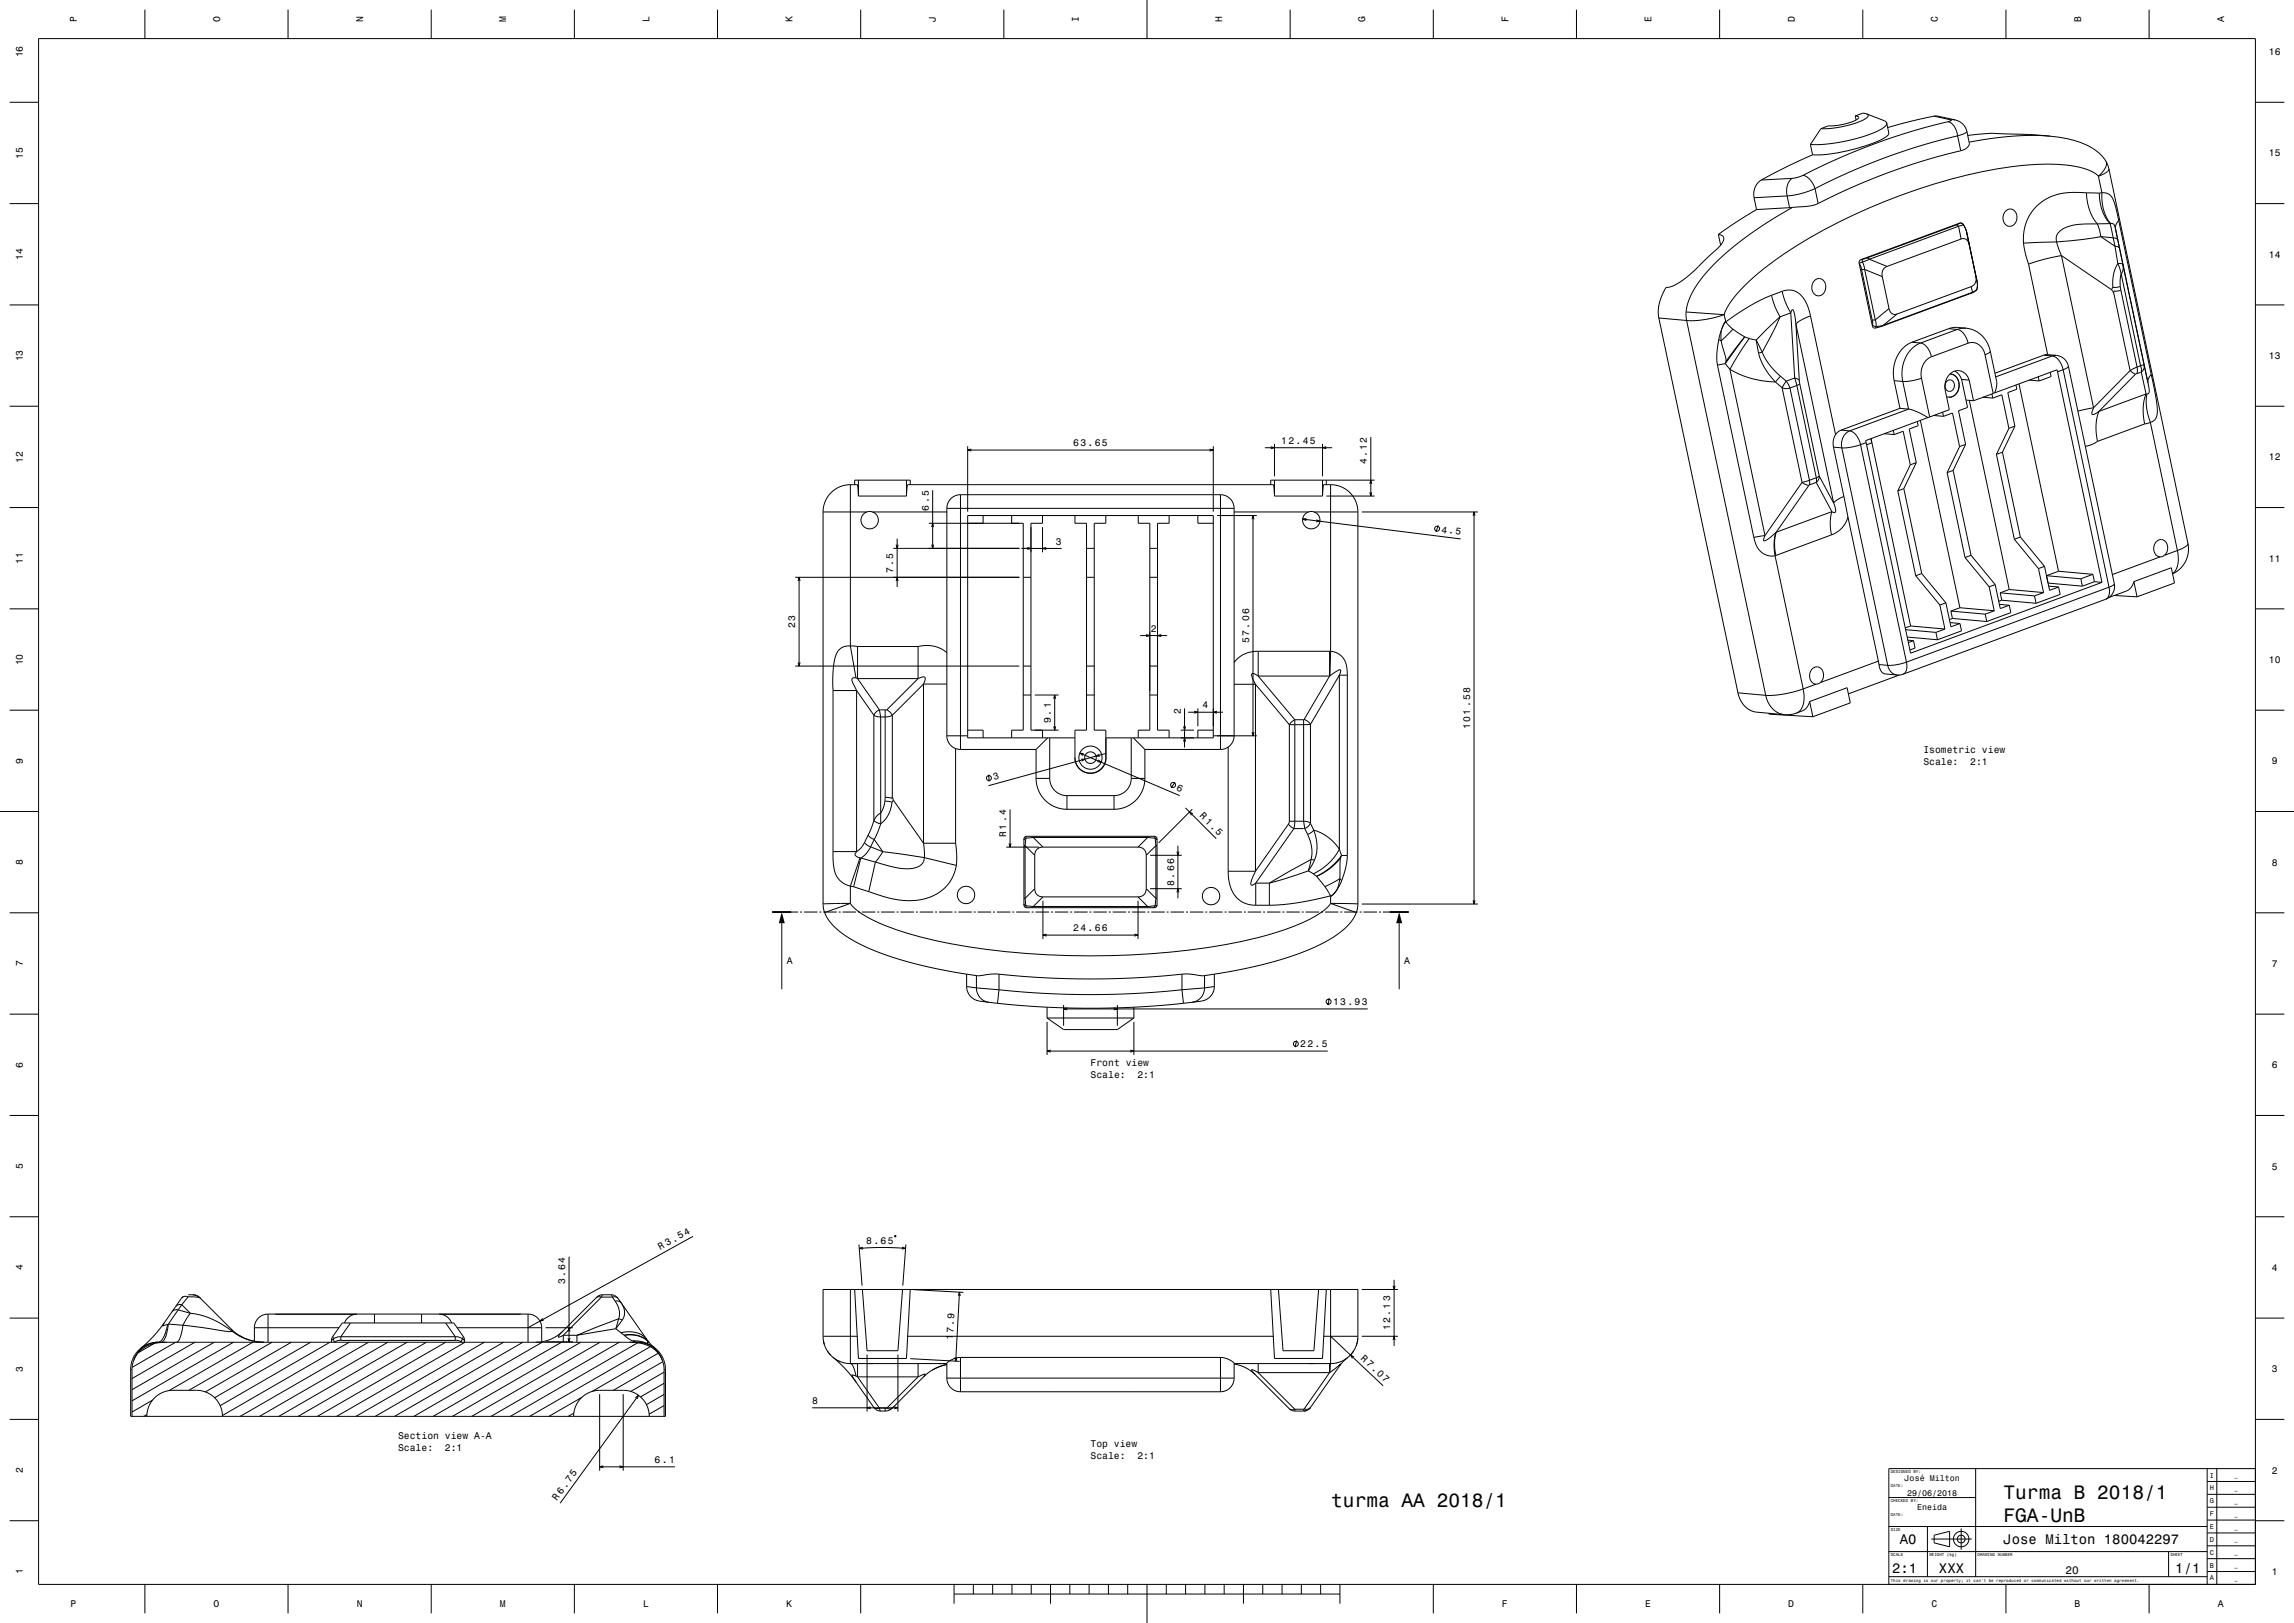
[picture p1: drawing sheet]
<svg xmlns="http://www.w3.org/2000/svg" width="1189mm" height="841mm" viewBox="0 0 1189 841" stroke-linecap="round" stroke-linejoin="round" font-family="sans-serif">
<defs><g id="words">
<g font-size="10.1">
<text x="1038" y="777">Turma B 2018/1</text>
<text x="690" y="781">turma AA 2018/1</text>
<text x="1038" y="789">FGA-UnB</text>
</g>
<g font-size="7.2">
<text x="985" y="800">A0</text>
<text x="1038" y="800">Jose Milton 180042297</text>
<text x="981" y="815">2:1</text>
<text x="1005" y="815">XXX</text>
<text x="1127" y="815">1/1</text>
</g>
<text font-size="5.8" x="1071" y="816">20</text>
<g font-size="5.1">
<text x="622" y="423" transform="rotate(45 622 423)">R 1.5</text>
<text x="494" y="694" transform="rotate(-87 494 694)">17.9</text>
<text x="705" y="704" transform="rotate(43 705 704)">R 7.07</text>
<text x="289" y="778" transform="rotate(-54 289 778)">R 6.75</text>
</g>
<g font-size="5">
<text x="40" y="12" transform="rotate(-90 40 12)">P</text>
<text x="114" y="12" transform="rotate(-90 114 12)">O</text>
<text x="188" y="12" transform="rotate(-90 188 12)">N</text>
<text x="262" y="12" transform="rotate(-90 262 12)">M</text>
<text x="337" y="12" transform="rotate(-90 337 12)">L</text>
<text x="411" y="12" transform="rotate(-90 411 12)">K</text>
<text x="485" y="12" transform="rotate(-90 485 12)">J</text>
<text x="559" y="12" transform="rotate(-90 559 12)">I</text>
<text x="633" y="12" transform="rotate(-90 633 12)">H</text>
<text x="708" y="12" transform="rotate(-90 708 12)">G</text>
<text x="782" y="12" transform="rotate(-90 782 12)">F</text>
<text x="856" y="12" transform="rotate(-90 856 12)">E</text>
<text x="930" y="12" transform="rotate(-90 930 12)">D</text>
<text x="1004" y="12" transform="rotate(-90 1004 12)">C</text>
<text x="1079" y="12" transform="rotate(-90 1079 12)">B</text>
<text x="1153" y="12" transform="rotate(-90 1153 12)">A</text>
<text x="12" y="30" transform="rotate(-90 12 30)">16</text>
<text x="1176" y="29">16</text>
<text x="12" y="82" transform="rotate(-90 12 82)">15</text>
<text x="1176" y="81">15</text>
<text x="12" y="135" transform="rotate(-90 12 135)">14</text>
<text x="1176" y="134">14</text>
<text x="12" y="187" transform="rotate(-90 12 187)">13</text>
<text x="1176" y="186">13</text>
<text x="556" y="231">63.65</text>
<text x="664" y="230">12.45</text>
<text x="12" y="240" transform="rotate(-90 12 240)">12</text>
<text x="1176" y="239">12</text>
<text x="708" y="241" transform="rotate(-90 708 241)">4.12</text>
<text x="481" y="265" transform="rotate(-90 481 265)">6.5</text>
<text x="747" y="276" transform="rotate(7 747 276)">4.5</text>
<text x="547" y="282">3</text>
<text x="12" y="292" transform="rotate(-90 12 292)">11</text>
<text x="1176" y="291">11</text>
<text x="463" y="297" transform="rotate(-90 463 297)">7.5</text>
<text x="412" y="326" transform="rotate(-90 412 326)">23</text>
<text x="596" y="327">2</text>
<text x="647" y="333" transform="rotate(-90 647 333)">57.06</text>
<text x="12" y="345" transform="rotate(-90 12 345)">10</text>
<text x="1176" y="344">10</text>
<text x="612" y="370" transform="rotate(-90 612 370)">2</text>
<text x="623" y="367">4</text>
<text x="545" y="375" transform="rotate(-90 545 375)">9.1</text>
<text x="762" y="378" transform="rotate(-90 762 378)">101.58</text>
<text x="12" y="396" transform="rotate(-90 12 396)">9</text>
<text x="997" y="390">Isometric view</text>
<text x="997" y="396">Scale:</text>
<text x="1021" y="396">2:1</text>
<text x="1177" y="396">9</text>
<text x="515" y="404" transform="rotate(-16 515 404)">3</text>
<text x="609" y="409" transform="rotate(23 609 409)">6</text>
<text x="522" y="434" transform="rotate(-90 522 434)">R 1.4</text>
<text x="12" y="448" transform="rotate(-90 12 448)">8</text>
<text x="1177" y="449">8</text>
<text x="609" y="459" transform="rotate(-90 609 459)">8.66</text>
<text x="556" y="483">24.66</text>
<text x="12" y="501" transform="rotate(-90 12 501)">7</text>
<text x="408" y="499">A</text>
<text x="728" y="499">A</text>
<text x="1177" y="501">7</text>
<text x="691" y="521">13.93</text>
<text x="674" y="543">22.5</text>
<text x="12" y="553" transform="rotate(-90 12 553)">6</text>
<text x="565" y="552">Front view</text>
<text x="1177" y="554">6</text>
<text x="565" y="558">Scale:</text>
<text x="590" y="558">2:1</text>
<text x="12" y="606" transform="rotate(-90 12 606)">5</text>
<text x="1177" y="606">5</text>
<text x="342" y="648" transform="rotate(-29 342 648)">R 3.54</text>
<text x="449" y="644">8.65</text>
<text x="12" y="658" transform="rotate(-90 12 658)">4</text>
<text x="1177" y="659">4</text>
<text x="293" y="665" transform="rotate(-90 293 665)">3.64</text>
<text x="721" y="689" transform="rotate(-90 721 689)">12.13</text>
<text x="12" y="711" transform="rotate(-90 12 711)">3</text>
<text x="1177" y="711">3</text>
<text x="421" y="727">8</text>
<text x="206" y="746">Section view A-A</text>
<text x="206" y="752">Scale:</text>
<text x="231" y="752">2:1</text>
<text x="565" y="750">Top view</text>
<text x="339" y="758">6.1</text>
<text x="565" y="756">Scale:</text>
<text x="589" y="756">2:1</text>
<text x="12" y="763" transform="rotate(-90 12 763)">2</text>
<text x="1177" y="764">2</text>
<text x="12" y="816" transform="rotate(-90 12 816)">1</text>
<text x="1177" y="816">1</text>
<text x="36" y="833">P</text>
<text x="111" y="833">O</text>
<text x="185" y="833">N</text>
<text x="259" y="833">M</text>
<text x="333" y="833">L</text>
<text x="407" y="833">K</text>
<text x="778" y="833">F</text>
<text x="853" y="833">E</text>
<text x="927" y="833">D</text>
<text x="1001" y="833">C</text>
<text x="1075" y="833">B</text>
<text x="1149" y="833">A</text>
</g>
<g font-size="4.3">
<text x="987" y="767">José Milton</text>
<text x="988" y="775">29/06/2018</text>
<text x="994" y="782">Eneida</text>
</g>
<g font-size="3.6">
<text x="1145" y="766">I</text>
<text x="1145" y="772">H</text>
<text x="1145" y="779">G</text>
<text x="1145" y="786">F</text>
<text x="1145" y="792">E</text>
<text x="1145" y="799">D</text>
<text x="1145" y="806">C</text>
<text x="1145" y="812">B</text>
<text x="1145" y="819">A</text>
</g>
<g font-size="2.9">
<text x="1158" y="765">_</text>
<text x="1158" y="772">_</text>
<text x="1158" y="779">_</text>
<text x="1158" y="785">_</text>
<text x="1158" y="792">_</text>
<text x="1158" y="799">_</text>
<text x="1158" y="805">_</text>
<text x="1158" y="812">_</text>
<text x="1158" y="819">_</text>
</g>
<g font-size="2.2">
<text x="980" y="763">DESIGNED BY:</text>
<text x="980" y="771">DATE:</text>
<text x="980" y="778">CHECKED BY:</text>
<text x="980" y="786">DATE:</text>
<text x="980" y="793">SIZE</text>
<text x="980" y="806">SCALE</text>
<text x="1000" y="806">WEIGHT (kg)</text>
<text x="1025" y="806">DRAWING NUMBER</text>
<text x="1125" y="806">SHEET</text>
<text x="980" y="820">This drawing is our property; it can't be reproduced or communicated without our written agreement.</text>
</g>
</g></defs>
<g fill="none" stroke="#000" stroke-width=".52">
<path d="M75 5v15M149 5v15M223 5v15M298 5v15M372 5v15M446 5v15M520 5v15M595 0v20M669 5v15M743 5v15M817 5v15M891 5v15"/>
<path d="M965 5v15M1040 5v15M1114 5v15M20 20h1149v801h-1149zM5 53h15M967 59l10 4 1 1M967 59l1 1-1 1-6 3-9 2-8 1M967 59h-1l-4 1M1169 53h15M938 75l1 5M944 67l-6 8M962 60h1v1l-3 2-6 2h-6l-4 2"/>
<path d="M962 60v2M978 64l1 5a15 15 0 0 1-10 6 85 85 0 0 1-30 5M978 64l-1 1-3 2-11 4-13 3-12 1M1002 60l11 2M1002 60l-24 6M1002 60l9 2M1010 63l-19 5-19 6-19 8-18 9M1010 63a7 7 0 0 1 5 7M1011 62l-1 1M1011 62a8 8 0 0 1 8 6M1015 70l-19 5-19 7-18 7-18 9M1015 70l1 8"/>
<path d="M1016 78l-18 5-19 6-19 8-18 8M1019 68l2 6a5 5 0 0 1-5 4M1019 68v1l-4 1M1020 70l12-1 30 2M1062 71h-19l-22 3M1062 71h1M1062 71a42 42 0 0 1 28 10l2 3M913 93l-2 2-2 3v4M929 92l-16 1M929 92a9 9 0 0 0-3 10M935 91l-6 1M935 91a9 9 0 0 1 6 7"/>
<path d="M939 80l-26 13M941 98l-9 3-6 1M941 98l1 7M1081 100a30 30 0 0 0-27 8 24 24 0 0 0-5 18M1081 100a26 26 0 0 0 6 16M1081 100h7M1088 91a25 25 0 0 0-17-5 169 169 0 0 0-60 7 278 278 0 0 0-101 50 50 50 0 0 0-16 20M1088 91l1 9M1089 100h-1M1089 100a24 24 0 0 0 4 14M1089 100a6 6 0 0 1 7 6l2 8M1092 84a7 7 0 0 1-4 7"/>
<path d="M1092 84l1 4M1093 88l-1 1-4 2M1093 88l41 194M5 106h15M909 102l1 7M910 109l-19 12M926 102h-17M926 102l2 6M928 108l-18 1M929 107l-1 1M929 107l-23 15-9 7-8 7-6 7-5 7-3 6-1 6M942 105l-5 2h-8"/>
<path d="M1014 117h1M1014 117l-46 17M1015 117l-46 17M1015 117l1 7M1016 116l-2 1M1016 116l-52 19M1016 116l2 1M1016 116h2M1016 116h.1M1018 116v1M1018 116l1 4M1018 116l-3 1"/>
<path d="M1018 117l1 3M1040 109l1-1h2l1 1 1 2v3l-2 3h-3l-1-2-1-3zM1087 116a33 33 0 0 0-18 3l-3 3v3M1087 116l2 7M1088 100a22 22 0 0 0 6 16M1093 114h.1M1093 114l1 2M1094 116h-7M1094 116l1 7M1094 116h.1M1094 116h2v2M1096 118l2 6"/>
<path d="M1096 118l17 80M1098 114l-1 2-1 2M1098 114l17 80M1169 106h15M891 121a2.5 2.5 0 0 1 2 2 2.5 2.5 0 0 1 0 3l-13 12a38 38 0 0 1-15 11h-1l-3 6-1 5v5M891 121l1 6M964 136l1 4M964 136h.1M964 136l6 33M964 135v1M965 140l5 26M965 134v2"/>
<path d="M965 134l-1 1M965 136h-1M965 136l1 4M966 140h-1M966 140l6 26M966 140l10 3M968 134h1M968 134h-3M969 134l-4 2M969 134l9 4M978 138l-2 2v3M1016 124h3l2 3"/>
<path d="M1016 124l-38 14M1019 120l6 26M1019 120l2 7M1021 127l3 16M1049 126l2 11M1051 137l10 47M1066 125l-17 1M1066 125l2 7M1068 132l-17 5M1068 132l17 79M1068 132l26 18M1089 123l-23 2"/>
<path d="M1089 123l7 5M1089 123h6M1095 123l3 1M1095 123l1 5M1096 128l2 9M1098 124l1 5-3-1M1098 137l-3 5v7M1098 137l1 5M1098 137h2a4 4 0 0 1-1 5M5 158h15M918 153l2 6 3 5M918 153l-11 5-12 9"/>
<path d="M924 151l1 6 3 5M924 151l5-1 4 2 3 5 2 7M924 151l-6 2M940 145l2-1h1l2 1 1 2v3l-2 3h-3l-1-2-1-3zM976 143l3 17M979 160l2 2 2 1M979 160l-7 6M1022 149l-39 14M1022 149v2M1022 152l-46 17M1022 151v1M1022 151l-46 18"/>
<path d="M1024 143v4l-2 2M1024 143l1 3M1024 151l-2 1M1025 150l-3 1M1025 150l-1 1M1025 150h.1M1025 146v4M1094 150l1 1M1095 151h.1M1095 151l1 1M1095 149l-1 1M1096 152l8 40"/>
<path d="M1099 148l-4 1M1099 148v2M1099 150l-3 1v1M1099 150l9 40M1099 142v6M1099 142l10 48M1169 158h15M860 165l41 194M860 165l14 1M874 162v4M874 162l20 1M874 166l41 194"/>
<path d="M891 176l-1 7v6M891 176l1 1M892 177l3 10M892 171l-1 5M892 171v6M892 170v1M892 170h.1M894 163a51 51 0 0 1-20 3M894 163v4M894 167l-2 3M894 167h.1M894 167h1"/>
<path d="M895 167l3 4M895 167h-1M898 171l6 4M898 171l-6 6M904 175h3M904 175l-10 13M904 175l-9 12M907 175l3 1M907 175l-10 16M910 176l3 7M910 176l1 7M923 164l-13 12"/>
<path d="M923 164l-10 19M928 162l1-1 2 7M928 162l-5 2M928 162l2 34M931 168l19 93M931 168l2 29M938 164l-5 2-2 2M938 164l13 61M970 166l1 2M970 169l1 1h1M971 168l1 1M971 168l-1 1"/>
<path d="M972 166h-2M972 166v3M972 169v1M976 169l-4 1M976 169h-4M976 169h.1M983 163l-7 6M991 177l-5 3-3 5-2 6 1 6M991 177l4 1M995 178l-4 3-3 5-2 6v6M995 178h2l2 2 2 5M1010 170l-19 7"/>
<path d="M1010 170l4 1M1014 171h2l2 2 2 5M1014 171l-19 7M1019 170l-5 1M1019 170h-6h-3M1019 170a14 14 0 0 1 13 12M1020 178h3l3 1 2 2 1 3M1020 178l-19 7M890 189l19 89M894 188l3 3M894 188l-4 1M895 187l-1 1"/>
<path d="M897 191a48 48 0 0 0 23 7M897 191l18 86M911 183a32 32 0 0 0 9 15M913 183l3 5 7 7M913 183h-2M920 198l4 3M923 195l-3 3M923 195l3 3M926 198l-2 3M926 198l2 3M930 196l3 1M930 196l-4 2"/>
<path d="M930 196l1 4M931 200l10 48M931 200l-3 1M933 197v2M933 199l-2 1M933 199l10 48M982 197l3 15M982 197l4 1M986 198l3 14M996 196l-5 1-5 1M996 196l4 20M1001 185l-2 2-2 2-1 4v3"/>
<path d="M1009 197a2.8 2.8 0 0 1 4 2 2.8 2.8 0 0 1-2 4l-2-1-1-1v-2zM1011 194h.1M1011 194l2 1 1 1 1 4-1 4-2 2h-2M1011 194l2 1 2 1v2v3v2l-2 2-2 1h-2M1013 192l2 2 2 2 2 11M1017 197h4M1021 197l-2-3-3-2h-3l-2 2-2 2-1 4 2 12-10 4M1021 197l2 11M1029 184l4 20M1032 182l3 16-1 6M1032 182l-3 2M1045 200v2l-4 1 3 18"/>
<path d="M1046 199l21 97M1052 197h5M1056 195l1 2M1059 184l-25 9M1059 184h5M1061 184h5M1061 184h-2M1063 193v2l-6 2M1064 184l1 1 2 2 2 5M1064 184l-30 11M1066 184h-2M1066 184l4 2 2 4"/>
<path d="M1066 193v-1l-32 12M1066 193l23 109M1069 192l-3 1M1069 192l24 112M1072 190l-3 2M1072 190l24 112M1104 192l3 2M1104 192l-19 19M1107 194l-19 19M1108 194h-1M1108 190l-4 2M1108 190v4"/>
<path d="M1109 190l1 3M1109 190h-1M1110 193l2 11M1110 193l-2 1M1111 189v3l-1 1M1111 189l-2 1M1111 189l2 9M1113 198a5 5 0 0 1 0 6M1115 194l-1 2-1 2M1115 194a53 53 0 0 1 3 22l-2 2-1 1M5 211h15M924 201h2h2"/>
<path d="M924 201l10 49M928 201l10 48M985 212l-31 11M985 212h4M989 212l5 2 5 2M989 212l-30 11M994 218v3l-4 1 3 18M995 218l21 97M999 216l-32 12v1M1000 216h-1M1002 215l5 1M1007 214v2"/>
<path d="M1007 216l5-2 4 17M1019 207l1 4-5 2 4 17M1019 207l4 1M1021 207l20 98M1028 206h5M1032 204l1 2M1033 206l5-1 3 17M1033 204l-10 4M1034 204h-1M1085 211l-8 2M1085 211l-1 4 4-2M1088 213l-2 7 1 9"/>
<path d="M1112 220l-25 9M1112 204l-1 7 1 9M1112 204h1M1112 204l-24 9M1113 204v7l2 8M1115 219l-3 1M1115 219l14 66M1169 211h15M502 231v34M502 233h127M503 233h-1l1 1M627 233h2l-2 1"/>
<path d="M629 231v34M656 232h34M659 231l2 1-2 1M661 230v17M685 230v17M687 231l-2 1 2 1M710 226v31M950 232h5M950 232l6 25M951 225l-1 3v4M954 223l-3 2M954 223h5"/>
<path d="M955 232l23 113M959 223l-2 2-2 2v2v3M959 223l1 1 2 2 2 4M964 230l-5 2h-4M964 230l24 113M967 229l-3 1M967 229l23 109 99-36M970 227v2l-3 1M970 227l20 97M977 225h5M981 223l1 2M982 225l4-2 4 18"/>
<path d="M993 240l-3 1M993 240l-6 13M1016 231l-7 14M1019 230l-3 1M1019 230l-7 14M1035 235l9 44M1038 234l-3 1M1038 234l9 44M1041 222l-6 13M1044 221l-3 1M1044 221l-6 13M1087 229l-3 2h-3"/>
<path d="M441 251h3l1 6M441 251l-6 1-4 3-3 5-1 5M441 251v84M443 251v-2h29v2M445 257h25M445 249v8M470 257v-6h190l1 6M470 249v8M483 254v30M498 256l-3 1-2 1-2 3v2M498 256h135M498 256v132"/>
<path d="M633 256l2 1 3 1 1 3 1 2M633 256v132M661 257h24M661 249v8M685 249v8M687 249v2M687 257h25M690 251h-4l-1 6M690 251l5 1 5 3 3 5 1 5M690 251v86M710 255v2l1-2M710 251v-2l1 2"/>
<path d="M712 249h-53v2M934 250l4 2M934 250l-19 27M938 252l-17 24M938 251v1M938 249l-4 1M938 249v2M941 250l8 15M941 250l-3 1M941 248v2M941 248l-3 1M943 247l-2 1"/>
<path d="M943 247v1l-2 2M943 247l7 14M956 257l-4 2-2 2M956 257l2 11M984 254l9 44M987 253l-3 1M987 253l9 44M990 241l-6 13M1009 245l9 44M1012 244l-3 1M1012 244l10 44M5 263h15"/>
<path d="M427 265h22M427 265v203M452 265h39M465 279v25M481 271h49v107h-6v4M483 273v-2l1 2M491 263v118M491 263h149M510 267v4M524 267v4M540 267v4h-6v107h15M540 273v13"/>
<path d="M557 267v4h6v107h-6v16l1 2 2 3 2 1 3 1 3-1 3-1 1-3 1-2v-16h-6v-107h6v-4M590 267v4h6v107h-6v4M606 267v4h-6v107h6v4M621 267v4h8M631 267h20M640 263v119l-1 2-2 2-2 2h-2M640 265h38M649 269v-2l1 2M649 267v114M675 269l82 10M677 269h-2l2 1M681 265h23"/>
<path d="M682 269l2 1h-2M704 265v203M706 265h60M745 272l-1 4M763 267l1-2 1 2M764 265v203M909 278a10 10 0 0 0 11 10M915 277l-6 1M920 276l-6 4 1-3M920 276v5v7M921 276h-1M921 276l-1 6v6"/>
<path d="M949 277l-29 11M949 265v6v6M949 265l-28 11M950 261l1 4v1l-2-1M958 268l-3 6-6 3M958 268l16 75M1044 279l13 16M1047 278l-3 1M1047 278l13 15M1169 263h15M412 299h116M414 299v46"/>
<path d="M463 284h65M464 282l1 2 1-2M483 282v2l1-2M529 284h21M530 299h4M532 284h2l-2 1M542 284h-2l2 1M563 299h4M563 284h4M596 299h4M596 284h4M920 288l15 69"/>
<path d="M920 288h.1M993 298l12 16M996 297l-3 1M996 297l13 15M1018 289l13 15M1022 288l-4 1M1022 288l12 15M1057 295l2 12M1060 293l2 13 5-2M1060 293l-3 2M1067 296l18 2M1067 296l-6 2 18 2"/>
<path d="M1079 300v4M1085 298l1 3M1085 298l-6 2M1120 289h.1M1120 289l-25 9M1122 288l1-3v-3l-1-2h-3l-2 2-1 2 1 3 3 2M1122 288l-2 1M1129 285v8l-1 3-2 1M1129 285l-7 3M1134 282l-1 1-4 2M1134 282v4l-1 5-3 4-4 2M5 315h15"/>
<path d="M414 301v-2l1 2M464 301l1-2 1 2M1005 314l3 12M1009 312l2 13 5-2M1009 312l-4 2M1011 317l1 3M1011 317l18 1M1016 315l-5 2M1016 315l18 2M1029 318l1 4M1031 304l3 13M1034 317l-5 1"/>
<path d="M1034 303l3 12 4-1M1034 303l-3 1M1036 313l5 1M1037 307l18 2M1037 307l1 4M1038 311l-2 1M1038 311l17 2M1041 305l-4 2M1041 305l18 2M1041 314l1 3-12 5M1055 309v4M1059 307l-4 2"/>
<path d="M1062 302l17 2M1062 304h5M1067 304l1 4-13 5M1086 301l-7 3M1086 301l3 1M1091 311l-105 38M1093 304v4l-2 3M1093 304l-105 39M1096 302l-3 2M1096 302v3l-1 2-1 2-3 2M1096 309h12M1106 301l-1 3-2 2-10 4"/>
<path d="M1106 301l19-7 2 8-19 7M1106 301l2 8M1169 315h15M441 335h3M441 335a7 7 0 0 0-9 8v6v9M441 335l3 16M444 335h32M444 335v17M476 335a17 17 0 0 1 15 3M476 335v17M591 329h14M594 329h2l-2 1"/>
<path d="M602 329h-2l2 1M652 337l-4 1-3 1-3 2-2 2M652 337h37M652 337v13M689 337h1M689 337v13M690 337a10 10 0 0 1 8 13M690 337l-1 13M988 326l15 2M989 330l15 2M989 332h3M990 324l-2 1"/>
<path d="M990 324l18 2M992 332l1 4-3 1M992 332l-3 1M1003 328l1 4M1008 326l-5 2M1011 323h5M1012 320l-2 1M1012 320l18 2M1016 323l1 4-13 5M412 345h116M414 343v2l1-2M432 358v83"/>
<path d="M432 358h12M444 351v1M444 351a1.6 1.6 0 0 0-3 1 1.6 1.6 0 0 0 1 2l2 4M444 358l9 13M444 358v83M444 352h32M444 352l12 16M476 352l2-1h1v3M476 352l-16 16M479 354h12M479 354v83M479 354l-17 17"/>
<path d="M530 345h4M563 345h4M596 345h4M640 355h11M651 355v96M651 355l17 21M652 350l-2-1h-1v2l2 4M652 350h37M652 350l19 23M689 350l-13 23M689 350h.1M694 350l1-2v-1l-6 3"/>
<path d="M694 350l-15 25M694 350v90M694 350h4M698 350v93M901 359l2 6 5 3 2 1 15 1M901 359l14 1M935 357v4v4l-2 3-2 1M935 357l-11 3h-9M941 355h.1M941 355l-6 2M944 354l1-3v-3l-2-2h-2l-2 1-1 3 1 3 2 2M944 354l-3 1"/>
<path d="M974 343v1M974 343l-30 11M974 344l1 4 1 1 7 1M974 344l4 1M978 345l2 3 3 2M984 350l-26 10M986 349l-3 1M988 343l-5 1-5 1M988 343v4l-2 2M5 368h15M453 371l3 1M453 371v54"/>
<path d="M456 368l-2 1-1 2M456 368h3M456 368v4M456 372v55M459 368h1M459 368v45M460 368l2 3M462 371h-1l-5 1M462 371v42M502 378h8v4M530 360h4M536 360h13"/>
<path d="M540 378v4M546 376l1 2v-2M546 362l1-2v2M547 360v18M563 360h4M596 360h4M612 378h7M613 376l1 2v-2M614 367v20M616 369h18M619 369h2l-2 1M621 367v9"/>
<path d="M629 378h-8v4M631 369h-2l2 1M649 379v2l1-2M668 376v50M671 373v53v3M671 373l-3 3M671 373h5M676 373v53M676 373h.1M676 373l3 2M679 375l-11 1M679 375v52"/>
<path d="M915 360l2 4 2 3 3 2 3 1M917 370l23 1M931 369l-6 1M938 364l-2 3-5 2M938 364l19-8 2 8-19 7M938 364l2 7M1169 368h15M491 381v3l2 2 2 2h3M491 381h11M495 388v49M498 388h39M537 388v15"/>
<path d="M543 382l-6 6M544 382v21M557 393l1 3 1 2 3 2 3 1 3-1 3-2 2-2v-3M557 382h-55v-115h127v115h-56M560 390l51 22M560 393h2l-1 1M562 391l-2-1 1 1M569 394l2 1h-2M570 391l-2 1h2M573 390l-61 17M586 382v21M587 382l6 6"/>
<path d="M593 388h40M593 388v15M613 384l1-2v2M629 381h22M637 387v64M459 415a8 8 0 0 1-5 8l-1 2M459 415l3 1M459 413v2M462 416l-2 6-4 5M462 413v1l-3-1M462 413l1 1M463 414h.1"/>
<path d="M463 414v1M463 415l-1 1M463 415l16 22M512 401l1 4M524 419v20M537 403l1 6 4 6 5 3 6 1M537 403h7M544 403l1 4 2 3 3 2h3M553 412h24M553 419h24M553 412v7M577 412v7"/>
<path d="M586 403v4l-2 3-3 2h-4M586 403h7M593 403l-1 7-3 5-6 3-6 1M609 405l-2 3M614 419l16 16M618 419l-17 18M0 421h20M448 437l3 2M448 437l-2 2-2 2M450 433l3 2M450 433l-2 4M451 439l-2 3-3 3"/>
<path d="M451 439l7 2M453 425l3 2M453 425l-3 8M453 435l5 6M453 435l-2 4M456 427l-3 8M479 437v7M479 437h16M495 437l1 11M522 439h17M523 437l1 2v-2M531 438h.1"/>
<path d="M531 438v28M531 438l5 5M532 434l-1 1M532 434l-1 4M532 433v1M532 433l-1 1v1v34v1h1M532 433h66M536 434h-4M536 433v1M536 434l5 5M536 434h59M541 439l-4 1-1 3"/>
<path d="M541 439h49M590 439l3 1 1 3M595 434h4M595 433v1M595 434l-5 5M598 433l1 1 1 1v34M598 433l1 1M599 434l1 1M599 434v4M599 438l-5 5M599 438h1M599 438v28"/>
<path d="M611 438v28M618 422l-1-1 1 1M668 427l3 2M668 427l-17 24M668 426v1M668 426h8M671 429h5M671 429l-20 29M676 426l3 1M676 426v3M676 429l2 3M678 432a18 18 0 0 1 2 13"/>
<path d="M679 427l-3 2M679 427l2 3M681 430a24 24 0 0 1 13 10M681 430a20 20 0 0 1 0 15M681 430l-3 2M694 440l-2 4-3 3-8 6M694 440l1 3M1169 421h20M432 441a19 19 0 0 0 3 15l3 2 3 1M432 441h12M441 459h1M441 459v9"/>
<path d="M442 459l8 3M444 441a1.7 1.7 0 0 0-1 2 1.7 1.7 0 0 0 2 1l1 1M445 446h.1M446 445h.1M446 445l-5 14M446 445l8 2M446 445l-4 14M454 447l-4 15M458 441l21 3M458 441l-4 6M479 444a6 6 0 0 1-7 6h-8l-10-3M479 444l17 4"/>
<path d="M496 448a23 23 0 0 1-25 19l-8-1-13-4M536 443v18M594 443v18M596 443h17M610 441l1 2v-2M637 451v8l3 5 5 4 6 1M637 451h14M651 451l-3 7 1 1 2-1M651 458v11M651 458h7M658 458v11M678 451l-20 7"/>
<path d="M678 451l3 2M680 445l-2 6M680 445l-22 13M680 445h1M681 453l1 1M681 445l-3 6M682 454l5 5M694 455l-1 6M694 455l1 1M694 455l-7 4 3 5M695 444l-5 6-8 4M695 444l-1 11"/>
<path d="M695 443l-5 6-8 5M695 443v1M695 443h3M695 456l-2 5M698 443v6l-3 7M5 473h15M405 478v35M410 473h4M415 473h1M417 473h7M425 473h1M427 468v5"/>
<path d="M427 473h7M427 473l4 6 7 5 8 6 12 5 17 5 20 4 12 2 11-1M435 473h1M437 473h7M441 468h-14M441 468l-14 5M441 468a33 33 0 0 0 14 10 240 240 0 0 0 77 16 378 378 0 0 0 128-10 71 71 0 0 0 28-14l2-2M445 473h1M447 473h7M455 473h1M457 473h7M465 473h1"/>
<path d="M467 473h7M475 473h1M477 473h7M485 473h1M487 473h7M495 473h1M497 473h7M505 473h1M507 473h7M515 473h1M517 473h7M525 473h1"/>
<path d="M527 473h7M531 468l1 1M531 466h.1M531 466l1 3M532 469l4 1M532 469v1M535 473h1M536 470h.1M536 470h59M536 461l1 3 4 1M536 461l-5 5M537 473h7"/>
<path d="M541 467v20M541 465h49M541 465l-5 5M545 473h1M547 473h7M555 473h1M557 473h7M565 473h1M567 473h7M575 473h1M577 473h7M585 473h1"/>
<path d="M587 473h7M590 467v20M590 465l5 5M594 461l-1 3-3 1M594 461l5 5M595 473h1M595 470h.1M596 461h17M597 473h7M599 469l-1 1M599 469l-4 1M599 466v3"/>
<path d="M599 466h1M600 469l-1 1h-1h-66M600 469h-1M605 473h1M607 473h7M610 462l1-1v1M615 473h1M617 473h7M625 473h1M627 473h7M635 473h1M637 473h7"/>
<path d="M645 473h1M647 473h7M651 469h7M655 473h1M657 473h7M665 473h1M667 473h7M675 473h1M677 473h7M685 473h1M687 473h7M690 464l-18 4-14 1"/>
<path d="M690 464v1M690 465v3M690 468h14M690 468l13 5M690 464h.1M693 461h.1M693 461l-3 3M695 473h1M697 473h7M703 473l-4 6-6 5-10 6-11 5-18 5-20 4-10 2-11-1M704 468l-1 5M705 473h1"/>
<path d="M706 468h60M707 473h7M715 473h1M717 473h3M725 478v35M763 467l1 1 1-1M1169 473h15M541 485h49M542 484l-1 1h1M588 484l2 1h-2M501 511l5 1M501 511a9 9 0 0 0 9 8h3"/>
<path d="M501 505v6M506 512l12 1M506 512a7 7 0 0 0 7 7M506 506v6M513 519l4 1M517 520l23 2h24h25l24-2M518 505l23 2h23h25l24-2M518 513l23 2h23h25l24-2M518 505v8M518 513l-1 7M613 505v8M613 513v7"/>
<path d="M618 519l-5 1M624 512a7 7 0 0 1-6 7M624 512l-11 1M624 506v6M629 511a9 9 0 0 1-9 8h-2M629 511l-5 1M629 505v6M689 517l-1 4M5 526h15M543 522v6M543 530v17M543 528l8 6h28l9-6"/>
<path d="M543 528h45M551 521v11M551 523h158M553 522l-2 1h2M577 522l2 1h-2M579 521v11M588 522v6M588 530v17M672 539l-1 4M1169 526h15M543 545h145M545 544l-2 1h2"/>
<path d="M586 544l2 1h-2M5 578h15M1169 578h15M5 631h15M1169 631h15M295 651v44M359 641l-85 47M445 645l2 21M447 646l-2 1h2M464 640v1zM467 646l2 1h-2M469 647l-12-1-12 1"/>
<path d="M470 645l-2 21M91 677h.1M92 679l-5 7M92 679h-1l-2 1M92 679l7 2M94 676h-2l-1 1M94 676l5 5M94 676l-2 3M95 672l-1 1M98 672l-4 4M98 671h2M98 672h5"/>
<path d="M98 672h-2l-2 1-9 13M100 671l3 1M103 672h.1M103 672l1 1M104 673h.1M104 673l16 16M312 672h-2l-1 1M312 672l-20 20M312 672h5M312 671l-3 1-17 18M312 671v1M312 671h5"/>
<path d="M317 671h2l1 2M317 671v1M317 672h2l1 1M317 672l2 2M319 674h2a6 6 0 0 1 2 10M319 674a10 10 0 0 1 2 9M320 673l15 21M441 668v39M443 668l2 36h25l2-36M447 668l2 32h16l3-32M474 668l25 2M497 671v-1l1 2"/>
<path d="M497 670l-2 35M659 668l2 36h24l2-36M663 668l2 32h16l2-32M690 668v39M706 668h19M722 666l1 2v-2M723 663v34M5 683h15M73 699h.1M80 696l-8 5M82 696a13 13 0 0 0-13 9M82 696l-6 1-4 3-3 4-1 6"/>
<path d="M82 696h-1M82 696h249M85 686l-1 1 3-1M85 686l-6 7-6 6M86 688a8 8 0 0 1-4 7v1M86 688h.1M86 696a17 17 0 0 0-17 9M87 686l-1 2M87 686a11 11 0 0 1-3 10M87 686l8 1M87 686h.1M91 696l-23 13"/>
<path d="M95 687a13 13 0 0 1-3 8l-1 1M95 687l23 3h2M99 681a42 42 0 0 1 21 9M99 681l-4 6M101 696l-33 18M111 696l-43 24M120 689l6 4M120 689v1M120 690l8 4 9 2M121 696l-53 30M124 692a26 26 0 0 0 13 4M131 696l-43 25"/>
<path d="M132 688h44M132 688v7M139 681h-3l-2 2-2 2v3M139 681v15M139 681h135M141 696l-43 24M143 681h.1M151 696l-45 25M161 696l-50 28M171 696l-57 32M172 694v2M172 695h.1"/>
<path d="M172 693l1 1M172 693v2M172 693l5-7h58l5 7M173 694v2l4-1M173 694l-1 1M177 693l-4 1M177 695h59M177 693v2M177 693h59M181 696l-66 37M182 686l-5 7M185 681l-4 1-2 4"/>
<path d="M191 696l-66 38M194 681v5M201 696l-66 38M211 696l-66 38M219 681v5M221 696l-66 38M227 681l5 1 2 4M231 686l5 7M231 696l-66 38M236 695h3M236 693l4 1M236 693v2"/>
<path d="M237 688h44M239 695v1M240 694l-1 1M240 693l1 3-1-2M240 693v1M241 696l-66 38M251 696l-66 38M261 696l-66 38M270 681h.1M271 696l-66 38M274 681h2l3 2 1 2 1 3M274 681v15"/>
<path d="M281 688v7M281 696l-66 38M281 683l-1 2 2-1M283 695h14M283 688h14M291 696l-66 38M292 690l-7 4-7 2M292 690l-3 3 3-1M292 692v4M292 692h7M294 690l1-2v2M294 693l1 2v-2"/>
<path d="M299 692v4M301 696l-66 38M311 696l-66 38M319 689l-20 3M319 689l3 2M321 683l-22 9M321 683l-2 6M321 683l2 1M321 696l-66 38M322 691l2 1M322 691l4-1 4 1 3 1 2 2M323 684l-4 5"/>
<path d="M324 692h7l3 1 2 3v-1M324 692l4 3M324 692h6l3 1 3 2M326 696a17 17 0 0 1 17 9M328 695l3 1M328 695h4l4 1M331 696l-66 38M331 696l5 1 5 3 3 4 1 6M331 696a13 13 0 0 1 12 9M334 696h2M335 694l4 4M336 696v1"/>
<path d="M336 695v1M337 698l-62 36M427 692l1 6 3 4 4 4 6 1M427 692h17M427 692v-24h277v24M427 695v2M470 692h190M686 692h18M690 692l27 26M702 700l-2 2M704 694l-1 3M704 692l-1 6-3 5-5 3-5 1"/>
<path d="M706 692h19M722 694l1-2v2M1169 683h15M68 710v24h277v-24M68 710h.1M68 710v24M69 705l-1 5M341 701l-34 20M343 705l1 5M344 706l-26 14M344 717l-12 7M344 711l-17 10"/>
<path d="M344 710v24M344 710h1M429 700l2 2M432 703l6 6 6 8M435 705h.1M441 707l1 1 2 5M441 707h50M444 713h.1M444 713h-2l2 4M444 717l9 12M444 707v6M444 713h32"/>
<path d="M444 713l12 17M449 707h3M449 702v29M465 702v29M472 704l25 1M476 713l4-1-1 1M476 707v6M476 713l-16 17M479 713l-17 17M491 707l-7 2-5 4M491 714v3l2 2 2 2h3M491 707l-8 3"/>
<path d="M491 714h149M495 703v2l1-2M498 703a10 10 0 0 0-7 3v8M498 703v18M498 703h135M633 703a10 10 0 0 1 7 3v8M633 703v18M640 707l6 2 5 3M640 714l-1 3-1 2-3 2h-2M640 707h50M651 712l17 18M652 711l-3-1 2 2"/>
<path d="M652 707v4M652 711h37M652 711l19 19M678 707h3M689 707v4M689 711l-13 19M689 711h.1M690 707l-1 4M690 707h.1M693 706h.1M694 708l1-1-6 4M694 708l-15 21"/>
<path d="M698 704h-1M698 704l-4 4M702 703l-2-1 1 2M5 735h15M76 734l1-5 3-5 4-2 5-2h14l5 2 3 2 2 3 2 3v4M76 733l-1 1M79 726l-11 6M297 734l1-5 3-5 4-2 6-2h13l5 2 3 2 2 3 2 3 1 4M297 732l-2 2M302 724l-17 10M311 722v40M323 722v40"/>
<path d="M329 724l2-1-1 2M331 723l-41 56M344 728l-8 5M344 723l-9 5M421 729h44M451 729h-2l2 1M453 729l1 1h2M453 729l1 2h2M456 730v1M456 730h3M456 731h3M459 730h1"/>
<path d="M459 730v1M460 730h1h1M462 730l-3 1M463 729l-1 1M463 729h2l-2 1M498 721h135M668 730l3 1M668 730l2 1 1-1M671 730v1M671 731h5M671 730h5M676 730v1"/>
<path d="M676 730h.1M677 731h-1M679 729l-1 1M679 729l-1 2h-2M679 729l-1 1h-2M1169 735h15M313 760h-2l2 1M321 760h2l-2 1M311 760h39M979 776h45M1024 761v56M1144 774h25"/>
<path d="M1144 768h25M1144 761v60M1149 761v60M1169 761h-190v60M5 788h15M979 791h165M999 791v26M1001 798h21M1002 795l9-2v9l-9-2zM1017 792v11M1144 794h25M1144 788h25"/>
<path d="M1144 781h25M1169 788h15M979 817h165M979 804h165M1124 804v13M1144 814h25M1144 808h25M1144 801h25M75 821v15M149 821v15M223 821v15M298 821v15"/>
<path d="M372 821v15M446 821v15M494 826h200M494 821v10M505 821v5M515 821v5M524 821v5M535 821v5M544 821v10M554 821v5M565 821v5M574 821v5"/>
<path d="M584 821v5M595 821v20M604 821v5M615 821v5M625 821v5M634 821v5M645 821v10M655 821v5M664 821v5M675 821v5M685 821v5M694 821v10"/>
<path d="M743 821v15M817 821v15M891 821v15M965 821v15M1040 821v15M1114 821v15"/>
<circle cx="451" cy="270" r="4"/>
<circle cx="680" cy="270" r="4"/>
<circle cx="745" cy="274" r="1.3"/>
<circle cx="565" cy="393" r="6"/>
<circle cx="565" cy="393" r="3"/>
<circle cx="513" cy="403" r="1.3"/>
<circle cx="608" cy="407" r="1.3"/>
<circle cx="501" cy="464" r="4"/>
<circle cx="628" cy="464" r="4"/>
<circle cx="689" cy="519" r="1.3"/>
<circle cx="672" cy="541" r="1.3"/>
<circle cx="1017" cy="798" r="4"/>
<circle cx="1017" cy="798" r="2"/>
</g>
<path d="M400 473h10M720 473h10" fill="none" stroke="#000" stroke-width="1" stroke-linecap="butt"/>
<g fill="#000">
<path d="M405 473l2 5h-3z" fill-rule="evenodd"/>
<path d="M725 473l2 5h-3z" fill-rule="evenodd"/>
</g>
<use href="#words"/>
</svg>
